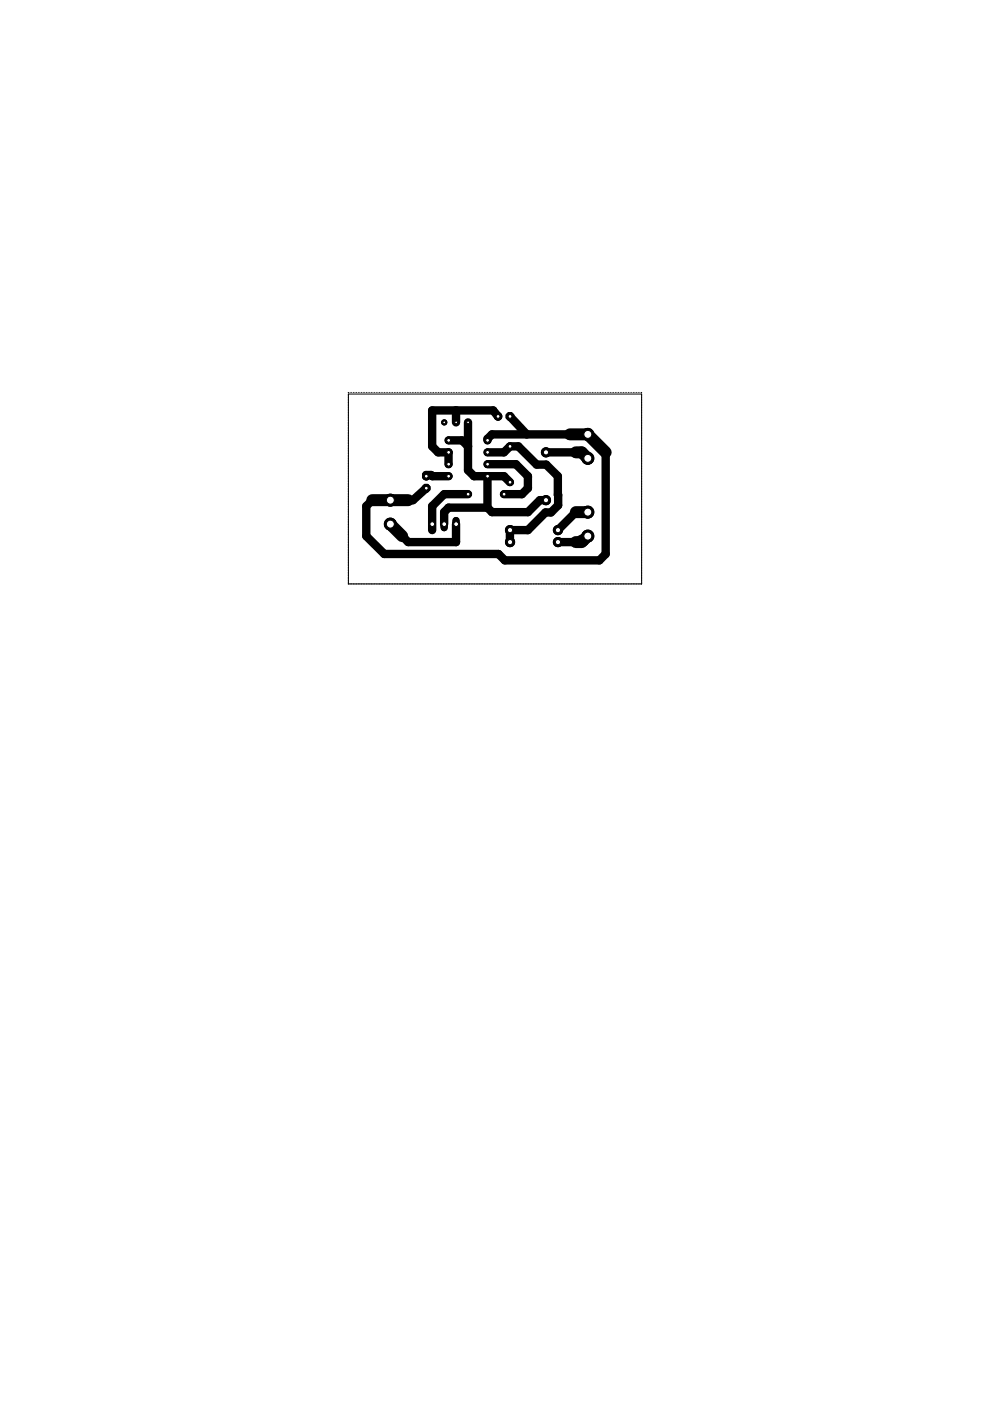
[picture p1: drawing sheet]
<svg xmlns="http://www.w3.org/2000/svg" width="210mm" height="297mm" viewBox="0 0 210 297" stroke-linecap="round" stroke-linejoin="round" font-family="sans-serif">
<circle cx="103.4" cy="93.4" r=".7" fill="#000" stroke="#000" stroke-width=".21"/>
<circle cx="103.4" cy="93.4" r=".4" fill="#fff" stroke="#000" stroke-width=".21"/>
<circle cx="103.4" cy="95.9" r=".7" fill="#000" stroke="#000" stroke-width=".21"/>
<circle cx="103.4" cy="95.9" r=".4" fill="#fff" stroke="#000" stroke-width=".21"/>
<circle cx="103.4" cy="98.4" r=".7" fill="#000" stroke="#000" stroke-width=".21"/>
<circle cx="103.4" cy="98.4" r=".4" fill="#fff" stroke="#000" stroke-width=".21"/>
<circle cx="103.4" cy="101" r=".7" fill="#000" stroke="#000" stroke-width=".21"/>
<circle cx="103.4" cy="101" r=".4" fill="#fff" stroke="#000" stroke-width=".21"/>
<circle cx="95.1" cy="101" r=".7" fill="#000" stroke="#000" stroke-width=".21"/>
<circle cx="95.1" cy="101" r=".4" fill="#fff" stroke="#000" stroke-width=".21"/>
<circle cx="95.1" cy="98.4" r=".7" fill="#000" stroke="#000" stroke-width=".21"/>
<circle cx="95.1" cy="98.4" r=".4" fill="#fff" stroke="#000" stroke-width=".21"/>
<circle cx="95.1" cy="95.9" r=".7" fill="#000" stroke="#000" stroke-width=".21"/>
<circle cx="95.1" cy="95.9" r=".4" fill="#fff" stroke="#000" stroke-width=".21"/>
<circle cx="95.1" cy="93.4" r=".7" fill="#000" stroke="#000" stroke-width=".21"/>
<circle cx="95.1" cy="93.4" r=".4" fill="#fff" stroke="#000" stroke-width=".21"/>
<circle cx="124.6" cy="92.1" r="1.27" fill="#000" stroke="#000" stroke-width=".21"/>
<circle cx="124.6" cy="92.1" r=".85" fill="#fff" stroke="#000" stroke-width=".21"/>
<circle cx="124.6" cy="97.2" r="1.27" fill="#000" stroke="#000" stroke-width=".21"/>
<circle cx="124.6" cy="97.2" r=".85" fill="#fff" stroke="#000" stroke-width=".21"/>
<circle cx="115.8" cy="95.9" r=".97" fill="#000" stroke="#000" stroke-width=".21"/>
<circle cx="115.8" cy="95.9" r=".55" fill="#fff" stroke="#000" stroke-width=".21"/>
<circle cx="115.8" cy="106" r=".97" fill="#000" stroke="#000" stroke-width=".21"/>
<circle cx="115.8" cy="106" r=".55" fill="#fff" stroke="#000" stroke-width=".21"/>
<circle cx="90.4" cy="101" r=".8" fill="#000" stroke="#000" stroke-width=".21"/>
<circle cx="90.4" cy="101" r=".4" fill="#fff" stroke="#000" stroke-width=".21"/>
<circle cx="90.4" cy="103.5" r=".87" fill="#000" stroke="#000" stroke-width=".21"/>
<circle cx="90.4" cy="103.5" r=".4" fill="#fff" stroke="#000" stroke-width=".21"/>
<circle cx="99.3" cy="89.6" r=".55" fill="#000" stroke="#000" stroke-width=".21"/>
<circle cx="99.3" cy="89.6" r=".3" fill="#fff" stroke="#000" stroke-width=".21"/>
<circle cx="96.7" cy="89.6" r=".55" fill="#000" stroke="#000" stroke-width=".21"/>
<circle cx="96.7" cy="89.6" r=".3" fill="#fff" stroke="#000" stroke-width=".21"/>
<circle cx="94.2" cy="89.6" r=".55" fill="#000" stroke="#000" stroke-width=".21"/>
<circle cx="94.2" cy="89.6" r=".3" fill="#fff" stroke="#000" stroke-width=".21"/>
<circle cx="105.6" cy="88.3" r=".8" fill="#000" stroke="#000" stroke-width=".21"/>
<circle cx="105.6" cy="88.3" r=".4" fill="#fff" stroke="#000" stroke-width=".21"/>
<circle cx="108.1" cy="88.3" r=".87" fill="#000" stroke="#000" stroke-width=".21"/>
<circle cx="108.1" cy="88.3" r=".4" fill="#fff" stroke="#000" stroke-width=".21"/>
<circle cx="108.1" cy="94.6" r=".71" fill="#000" stroke="#000" stroke-width=".21"/>
<circle cx="108.1" cy="94.6" r=".4" fill="#fff" stroke="#000" stroke-width=".21"/>
<circle cx="108.1" cy="102.2" r=".71" fill="#000" stroke="#000" stroke-width=".21"/>
<circle cx="108.1" cy="102.2" r=".4" fill="#fff" stroke="#000" stroke-width=".21"/>
<circle cx="124.6" cy="108.6" r="1.27" fill="#000" stroke="#000" stroke-width=".21"/>
<circle cx="124.6" cy="108.6" r=".85" fill="#fff" stroke="#000" stroke-width=".21"/>
<circle cx="124.6" cy="113.7" r="1.27" fill="#000" stroke="#000" stroke-width=".21"/>
<circle cx="124.6" cy="113.7" r=".85" fill="#fff" stroke="#000" stroke-width=".21"/>
<circle cx="108.1" cy="114.9" r=".97" fill="#000" stroke="#000" stroke-width=".21"/>
<circle cx="108.1" cy="114.9" r=".55" fill="#fff" stroke="#000" stroke-width=".21"/>
<circle cx="118.3" cy="114.9" r=".97" fill="#000" stroke="#000" stroke-width=".21"/>
<circle cx="118.3" cy="114.9" r=".55" fill="#fff" stroke="#000" stroke-width=".21"/>
<circle cx="108.1" cy="112.4" r=".97" fill="#000" stroke="#000" stroke-width=".21"/>
<circle cx="108.1" cy="112.4" r=".55" fill="#fff" stroke="#000" stroke-width=".21"/>
<circle cx="118.3" cy="112.4" r=".97" fill="#000" stroke="#000" stroke-width=".21"/>
<circle cx="118.3" cy="112.4" r=".55" fill="#fff" stroke="#000" stroke-width=".21"/>
<circle cx="99.2" cy="104.8" r=".71" fill="#000" stroke="#000" stroke-width=".21"/>
<circle cx="99.3" cy="104.8" r=".4" fill="#fff" stroke="#000" stroke-width=".21"/>
<circle cx="106.8" cy="104.8" r=".71" fill="#000" stroke="#000" stroke-width=".21"/>
<circle cx="106.9" cy="104.8" r=".4" fill="#fff" stroke="#000" stroke-width=".21"/>
<circle cx="82.8" cy="111.1" r="1.27" fill="#000" stroke="#000" stroke-width=".21"/>
<circle cx="82.8" cy="111.1" r=".85" fill="#fff" stroke="#000" stroke-width=".21"/>
<circle cx="82.8" cy="106" r="1.27" fill="#000" stroke="#000" stroke-width=".21"/>
<circle cx="82.8" cy="106" r=".85" fill="#fff" stroke="#000" stroke-width=".21"/>
<path d="M91.6 110.4v1.5" fill="none" stroke="#000" stroke-width="1.5"/>
<circle cx="91.7" cy="111.1" r=".51" fill="#fff" stroke="#000" stroke-width=".21"/>
<path d="M94.2 110.4v1.5" fill="none" stroke="#000" stroke-width="1.5"/>
<circle cx="94.2" cy="111.1" r=".51" fill="#fff" stroke="#000" stroke-width=".21"/>
<path d="M96.7 110.4v1.5" fill="none" stroke="#000" stroke-width="1.5"/>
<circle cx="96.7" cy="111.1" r=".51" fill="#fff" stroke="#000" stroke-width=".21"/>
<g fill="none" stroke="#000" stroke-width="1.8">
<path d="M95.1 93.4h2.9l1.2 1.2M96.7 87v2.6M99.2 89.6v10.1l1.3 1.3h6.3l1.3 1.2M103.4 95.9h3.4l1.3-1.3h1.8l3.9 3.9h2l2.5 2.5v6.1l-1.5 1.5h-1.1l-3.8 3.8h-3.8v2.5M103.4 98.4h6l2.5 2.6v2.5l-1.2 1.3h-3.9M105.6 88.3l-1-1.3h-13v7.6l1.3 1.3h2.2v2.5M108.1 88.3l3.6 3.8M115.7 95.9h6.4M120.8 92.1h-16.5l-.9 .9v.4M128.4 95.9v21.6l-1.3 1.3h-20.1l-1.3-1.3h-24.2l-3.8-3.8v-6.4l1.2-1.3h8.7l2.8-2.5M90.4 101v-.3h1l.3 .3h3.4M96.7 111.1v3.8h-10.1l-1.3-1.2"/>
<path d="M99.2 104.8h-5l-2.6 2.5v5.1M103.4 101v6.6M103.4 107.6h-8.3l-.9 1v2.5M115.7 106h-1.2l-2.6 2.6h-7.6l-.9-1M118.3 114.9h3.8M122.1 108.6l-3.8 3.8"/>
</g>
<path d="M120.8 92.1h3.8l3.8 3.8M122.1 95.9h1.2l1.3 1.3M78.9 106h7.7M82.7 111.1l2.6 2.6M122.1 114.9h1.2M122.1 108.6h2.5M124.6 113.7l-.9 .9h-.4" fill="none" stroke="#000" stroke-width="2.5"/>
<g fill="none" stroke="#000" stroke-width=".21">
<path d="M73.9 83.6h.1M73.9 83.9v.1M73.9 84.3h.1M73.9 84.6v.1M73.9 85h.1M73.9 85.3v.1M73.9 85.7h.1M73.9 86v.1M73.9 86.4h.1M73.9 86.7v.1M73.9 87.1h.1M73.9 87.4v.1"/>
<path d="M73.9 87.8h.1M73.9 88.1v.1M73.9 88.5h.1M73.9 88.8v.1M73.9 89.2h.1M73.9 89.5v.1M73.9 89.9h.1M73.9 90.2v.1M73.9 90.6h.1M73.9 90.9v.1M73.9 91.2v.1M73.9 91.6v.1"/>
<path d="M73.9 91.9v.1M73.9 92.3v.1M73.9 92.6v.1M73.9 93h.1M73.9 93.3v.1M73.9 93.7h.1M73.9 94v.1M73.9 94.4h.1M73.9 94.7v.1M73.9 95.1h.1M73.9 95.4v.1M73.9 95.8h.1"/>
<path d="M73.9 96.1v.1M73.9 96.5h.1M73.9 96.8v.1M73.9 97.2h.1M73.9 97.5v.1M73.9 97.9h.1M73.9 98.2v.1M73.9 98.6h.1M73.9 98.9v.1M73.9 99.3h.1M73.9 99.6v.1M73.9 100h.1"/>
<path d="M73.9 83.2h.1M74.2 83.2h.1M74.5 83.2h.1M74.9 83.2h.1M75.2 83.2h.1M75.6 83.2h.1M75.9 83.2h.1M76.3 83.2h.1M76.6 83.2h.1M77 83.2h.1M77.3 83.2h.1M77.7 83.2h.1"/>
<path d="M78 83.2h.1M78.4 83.2h.1M78.7 83.2h.1M79.1 83.2h.1M79.4 83.2h.1M79.8 83.2h.1M80.1 83.2h.1M80.5 83.2h.1M80.8 83.2h.1M81.2 83.2h.1M81.5 83.2h.1M81.9 83.2h.1"/>
<path d="M82.2 83.2h.1M82.5 83.2h.1M82.9 83.2h.1M83.2 83.2h.1M83.6 83.2h.1M83.9 83.2h.1M84.3 83.2h.1M84.6 83.2h.1M85 83.2h.1M85.3 83.2h.1M85.7 83.2h.1M86 83.2h.1"/>
<path d="M86.4 83.2h.1M86.7 83.2h.1M87.1 83.2h.1M87.4 83.2h.1M87.7 83.2h.1M88.1 83.2h.1M88.4 83.2h.1M88.8 83.2h.1M89.1 83.2h.1M89.5 83.2h.1M89.8 83.2h.1M90.2 83.2h.1"/>
<path d="M90.5 83.2h.1M90.9 83.2h.1M91.2 83.2h.1M91.6 83.2h.1M91.9 83.2h.1M92.3 83.2h.1M92.6 83.2h.1M92.9 83.2h.1M93.3 83.2h.1M93.6 83.2h.1M94 83.2h.1M94.3 83.2h.1"/>
<path d="M94.7 83.2h.1M95 83.2h.1M95.4 83.2h.1M95.7 83.2h.1M96.1 83.2h.1M96.4 83.2h.1M96.8 83.2h.1M97.1 83.2h.1M97.5 83.2h.1M97.8 83.2h.1M98.1 83.2h.1M98.5 83.2h.1"/>
<path d="M98.8 83.2h.1M99.2 83.2h.1M99.5 83.2h.1M99.9 83.2h.1M100.2 83.2h.1M100.6 83.2h.1M100.9 83.2h.1M101.3 83.2h.1M101.6 83.2h.1M102 83.2h.1M102.3 83.2h.1M102.7 83.2h.1"/>
<path d="M103 83.2h.1M103.4 83.2h.1M103.7 83.2h.1M104.1 83.2h.1M104.4 83.2h.1M104.8 83.2h.1M105.1 83.2h.1M105.5 83.2h.1M105.8 83.2h.1M106.2 83.2h.1M106.5 83.2h.1M106.8 83.2h.1"/>
<path d="M107.2 83.2h.1M107.5 83.2h.1M107.9 83.2h.1M108.2 83.2h.1M108.6 83.2h.1M108.9 83.2h.1M109.3 83.2h.1M109.6 83.2h.1M110 83.2h.1M110.3 83.2h.1M110.7 83.2h.1M111 83.2h.1"/>
<path d="M111.4 83.2h.1M111.7 83.2h.1M112 83.2h.1M112.4 83.2h.1M112.7 83.2h.1M113.1 83.2h.1M113.4 83.2h.1M113.8 83.2h.1M114.1 83.2h.1M114.5 83.2h.1M114.8 83.2h.1M115.2 83.2h.1"/>
<path d="M115.5 83.2h.1M115.9 83.2h.1M116.2 83.2h.1M116.6 83.2h.1M116.9 83.2h.1M117.2 83.2h.1M117.6 83.2h.1M117.9 83.2h.1M118.3 83.2h.1M118.6 83.2h.1M119 83.2h.1M119.3 83.2h.1"/>
<path d="M119.7 83.2h.1M120 83.2h.1M120.4 83.2h.1M120.7 83.2h.1M121.1 83.2h.1M121.4 83.2h.1M121.8 83.2h.1M122.1 83.2h.1M122.4 83.2h.1M122.8 83.2h.1M123.1 83.2h.1M123.5 83.2h.1"/>
<path d="M123.8 83.2h.1M124.2 83.2h.1M124.5 83.2h.1M124.9 83.2h.1M125.2 83.2h.1M125.6 83.2h.1M125.9 83.2h.1M126.3 83.2h.1M126.6 83.2h.1M127 83.2h.1M127.3 83.2h.1M127.7 83.2h.1"/>
<path d="M128 83.2h.1M128.4 83.2h.1M128.7 83.2h.1M129.1 83.2h.1M129.4 83.2h.1M129.8 83.2h.1M130.1 83.2h.1M130.5 83.2h.1M130.8 83.2h.1M131.1 83.2h.1M131.5 83.2h.1M131.8 83.2h.1"/>
<path d="M132.2 83.2h.1M132.5 83.2h.1M132.9 83.2h.1M133.2 83.2h.1M133.6 83.2h.1M133.9 83.2h.1M134.3 83.2h.1M134.6 83.2h.1M135 83.2h.1M135.3 83.2h.1M135.7 83.2h.1M136 83.2h.1"/>
<path d="M136 83.6h.1M136 83.9v.1M136 84.3h.1M136 84.6v.1M136 85h.1M136 85.3v.1M136 85.7h.1M136 86v.1M136 86.4h.1M136 86.7v.1M136 87.1h.1M136 87.4v.1"/>
<path d="M136 87.8h.1M136 88.1v.1M136 88.5h.1M136 88.8v.1M136 89.2h.1M136 89.5v.1M136 89.9h.1M136 90.2v.1M136 90.6h.1M136 90.9v.1M136 91.2v.1M136 91.6v.1"/>
<path d="M136 91.9v.1M136 92.3v.1M136 92.6v.1M136 93h.1M136 93.3v.1M136 93.7h.1M136 94v.1M136 94.4h.1M136 94.7v.1M136 95.1h.1M136 95.4v.1M136 95.8h.1"/>
<path d="M136 96.1v.1M136 96.5h.1M136 96.8v.1M136 97.2h.1M136 97.5v.1M136 97.9h.1M136 98.2v.1M136 98.6h.1M136 98.9v.1M136 99.3h.1M136 99.6v.1M136 100h.1"/>
<path d="M73.9 100.3v.1M73.9 100.7h.1M73.9 101v.1M73.9 101.4h.1M73.9 101.7v.1M73.9 102.1h.1M73.9 102.4v.1M73.9 102.8h.1M73.9 103.1v.1M73.9 103.5h.1M73.9 103.8v.1M73.9 104.2h.1"/>
<path d="M73.9 104.5v.1M73.9 104.9h.1M73.9 105.2v.1M73.9 105.6h.1M73.9 105.9v.1M73.9 106.3h.1M73.9 106.6v.1M73.9 107h.1M73.9 107.3v.1M73.9 107.7h.1M73.9 108v.1M73.9 108.4h.1"/>
<path d="M73.9 108.7v.1M73.9 109.1h.1M73.9 109.4v.1M73.9 109.8h.1M73.9 110.1v.1M73.9 110.5h.1M73.9 110.8v.1M73.9 111.2h.1M73.9 111.5v.1M73.9 111.9h.1M73.9 112.2v.1M73.9 112.6h.1"/>
<path d="M73.9 112.9v.1M73.9 113.3h.1M73.9 113.6v.1M73.9 114h.1M73.9 114.3v.1M73.9 114.7h.1M73.9 115v.1M73.9 115.4h.1M73.9 115.7v.1M73.9 116.1h.1M73.9 116.4v.1M73.9 116.8h.1"/>
<path d="M73.9 117.1v.1M73.9 117.5h.1M73.9 117.8v.1M73.9 118.2h.1M73.9 118.5v.1M73.9 118.9h.1M73.9 119.2v.1M73.9 119.6h.1M73.9 119.9v.1M136 100.3v.1M136 100.7h.1M136 101v.1"/>
<path d="M136 101.4h.1M136 101.7v.1M136 102.1h.1M136 102.4v.1M136 102.8h.1M136 103.1v.1M136 103.5h.1M136 103.8v.1M136 104.2h.1M136 104.5v.1M136 104.9h.1M136 105.2v.1"/>
<path d="M136 105.6h.1M136 105.9v.1M136 106.3h.1M136 106.6v.1M136 107h.1M136 107.3v.1M136 107.7h.1M136 108v.1M136 108.4h.1M136 108.7v.1M136 109.1h.1M136 109.4v.1"/>
<path d="M136 109.8h.1M136 110.1v.1M136 110.5h.1M136 110.8v.1M136 111.2h.1M136 111.5v.1M136 111.9h.1M136 112.2v.1M136 112.6h.1M136 112.9v.1M136 113.3h.1M136 113.6v.1"/>
<path d="M136 114h.1M136 114.3v.1M136 114.7h.1M136 115v.1M136 115.4h.1M136 115.7v.1M136 116.1h.1M136 116.4v.1M136 116.8h.1M136 117.1v.1M136 117.5h.1M136 117.8v.1"/>
<path d="M136 118.2h.1M136 118.5v.1M136 118.9h.1M136 119.2v.1M136 119.6h.1M136 119.9v.1M73.9 120.3h.1M73.9 120.6h.1M73.9 121h.1M73.9 121.3h.1M73.9 121.7h.1M73.9 122h.1"/>
<path d="M73.9 122.4h.1M73.9 122.7h.1M73.9 123.1h.1M73.9 123.4h.1M73.9 123.8h.1M74.2 123.8h.1M74.5 123.8h.1M74.9 123.8h.1M75.2 123.8h.1M75.6 123.8h.1M75.9 123.8h.1M76.3 123.8h.1"/>
<path d="M76.6 123.8h.1M77 123.8h.1M77.3 123.8h.1M77.7 123.8h.1M78 123.8h.1M78.4 123.8h.1M78.7 123.8h.1M79.1 123.8h.1M79.4 123.8h.1M79.8 123.8h.1M80.1 123.8h.1M80.5 123.8h.1"/>
<path d="M80.8 123.8h.1M81.2 123.8h.1M81.5 123.8h.1M81.9 123.8h.1M82.2 123.8h.1M82.5 123.8h.1M82.9 123.8h.1M83.2 123.8h.1M83.6 123.8h.1M83.9 123.8h.1M84.3 123.8h.1M84.6 123.8h.1"/>
<path d="M85 123.8h.1M85.3 123.8h.1M85.7 123.8h.1M86 123.8h.1M86.4 123.8h.1M86.7 123.8h.1M87.1 123.8h.1M87.4 123.8h.1M87.7 123.8h.1M88.1 123.8h.1M88.4 123.8h.1M88.8 123.8h.1"/>
<path d="M89.1 123.8h.1M89.5 123.8h.1M89.8 123.8h.1M90.2 123.8h.1M90.5 123.8h.1M90.9 123.8h.1M91.2 123.8h.1M91.6 123.8h.1M91.9 123.8h.1M92.3 123.8h.1M92.6 123.8h.1M92.9 123.8h.1"/>
<path d="M93.3 123.8h.1M93.6 123.8h.1M94 123.8h.1M94.3 123.8h.1M94.7 123.8h.1M95 123.8h.1M95.4 123.8h.1M95.7 123.8h.1M96.1 123.8h.1M96.4 123.8h.1M96.8 123.8h.1M97.1 123.8h.1"/>
<path d="M97.5 123.8h.1M97.8 123.8h.1M98.1 123.8h.1M98.5 123.8h.1M98.8 123.8h.1M99.2 123.8h.1M99.5 123.8h.1M99.9 123.8h.1M100.2 123.8h.1M100.6 123.8h.1M100.9 123.8h.1M101.3 123.8h.1"/>
<path d="M101.6 123.8h.1M102 123.8h.1M102.3 123.8h.1M102.7 123.8h.1M103 123.8h.1M103.4 123.8h.1M103.7 123.8h.1M104.1 123.8h.1M104.4 123.8h.1M104.8 123.8h.1M105.1 123.8h.1M105.5 123.8h.1"/>
<path d="M105.8 123.8h.1M106.2 123.8h.1M106.5 123.8h.1M106.8 123.8h.1M107.2 123.8h.1M107.5 123.8h.1M107.9 123.8h.1M108.2 123.8h.1M108.6 123.8h.1M108.9 123.8h.1M109.3 123.8h.1M109.6 123.8h.1"/>
<path d="M110 123.8h.1M110.3 123.8h.1M110.7 123.8h.1M111 123.8h.1M111.4 123.8h.1M111.7 123.8h.1M112 123.8h.1M112.4 123.8h.1M112.7 123.8h.1M113.1 123.8h.1M113.4 123.8h.1M113.8 123.8h.1"/>
<path d="M114.1 123.8h.1M114.5 123.8h.1M114.8 123.8h.1M115.2 123.8h.1M115.5 123.8h.1M115.9 123.8h.1M116.2 123.8h.1M116.6 123.8h.1M116.9 123.8h.1M117.2 123.8h.1M117.6 123.8h.1M117.9 123.8h.1"/>
<path d="M118.3 123.8h.1M118.6 123.8h.1M119 123.8h.1M119.3 123.8h.1M119.7 123.8h.1M120 123.8h.1M120.4 123.8h.1M120.7 123.8h.1M121.1 123.8h.1M121.4 123.8h.1M121.8 123.8h.1M122.1 123.8h.1"/>
<path d="M122.4 123.8h.1M122.8 123.8h.1M123.1 123.8h.1M123.5 123.8h.1M123.8 123.8h.1M124.2 123.8h.1M124.5 123.8h.1M124.9 123.8h.1M125.2 123.8h.1M125.6 123.8h.1M125.9 123.8h.1M126.3 123.8h.1"/>
<path d="M126.6 123.8h.1M127 123.8h.1M127.3 123.8h.1M127.7 123.8h.1M128 123.8h.1M128.4 123.8h.1M128.7 123.8h.1M129.1 123.8h.1M129.4 123.8h.1M129.8 123.8h.1M130.1 123.8h.1M130.5 123.8h.1"/>
<path d="M130.8 123.8h.1M131.1 123.8h.1M131.5 123.8h.1M131.8 123.8h.1M132.2 123.8h.1M132.5 123.8h.1M132.9 123.8h.1M133.2 123.8h.1M133.6 123.8h.1M133.9 123.8h.1M134.3 123.8h.1M134.6 123.8h.1"/>
<path d="M135 123.8h.1M135.3 123.8h.1M135.7 123.8h.1M136 123.8h.1M136 120.3h.1M136 120.6h.1M136 121h.1M136 121.3h.1M136 121.7h.1M136 122h.1M136 122.4h.1M136 122.7h.1"/>
<path d="M136 123.1h.1M136 123.4h.1"/>
</g>
<path d="M90.4 101h.2M91.6 107.3v3.8" fill="none" stroke="#000" stroke-width="1"/>
<circle cx="103.4" cy="93.4" r=".7" fill="#000" stroke="#000" stroke-width=".21"/>
<circle cx="103.4" cy="93.4" r=".4" fill="#fff" stroke="#000" stroke-width=".21"/>
<circle cx="103.4" cy="95.9" r=".7" fill="#000" stroke="#000" stroke-width=".21"/>
<circle cx="103.4" cy="95.9" r=".4" fill="#fff" stroke="#000" stroke-width=".21"/>
<circle cx="103.4" cy="98.4" r=".7" fill="#000" stroke="#000" stroke-width=".21"/>
<circle cx="103.4" cy="98.4" r=".4" fill="#fff" stroke="#000" stroke-width=".21"/>
<circle cx="103.4" cy="101" r=".7" fill="#000" stroke="#000" stroke-width=".21"/>
<circle cx="103.4" cy="101" r=".4" fill="#fff" stroke="#000" stroke-width=".21"/>
<circle cx="95.1" cy="101" r=".7" fill="#000" stroke="#000" stroke-width=".21"/>
<circle cx="95.1" cy="101" r=".4" fill="#fff" stroke="#000" stroke-width=".21"/>
<circle cx="95.1" cy="98.4" r=".7" fill="#000" stroke="#000" stroke-width=".21"/>
<circle cx="95.1" cy="98.4" r=".4" fill="#fff" stroke="#000" stroke-width=".21"/>
<circle cx="95.1" cy="95.9" r=".7" fill="#000" stroke="#000" stroke-width=".21"/>
<circle cx="95.1" cy="95.9" r=".4" fill="#fff" stroke="#000" stroke-width=".21"/>
<circle cx="95.1" cy="93.4" r=".7" fill="#000" stroke="#000" stroke-width=".21"/>
<circle cx="95.1" cy="93.4" r=".4" fill="#fff" stroke="#000" stroke-width=".21"/>
<circle cx="124.6" cy="92.1" r="1.27" fill="#000" stroke="#000" stroke-width=".21"/>
<circle cx="124.6" cy="92.1" r=".85" fill="#fff" stroke="#000" stroke-width=".21"/>
<circle cx="124.6" cy="97.2" r="1.27" fill="#000" stroke="#000" stroke-width=".21"/>
<circle cx="124.6" cy="97.2" r=".85" fill="#fff" stroke="#000" stroke-width=".21"/>
<circle cx="115.8" cy="95.9" r=".97" fill="#000" stroke="#000" stroke-width=".21"/>
<circle cx="115.8" cy="95.9" r=".55" fill="#fff" stroke="#000" stroke-width=".21"/>
<circle cx="115.8" cy="106" r=".97" fill="#000" stroke="#000" stroke-width=".21"/>
<circle cx="115.8" cy="106" r=".55" fill="#fff" stroke="#000" stroke-width=".21"/>
<circle cx="90.4" cy="101" r=".8" fill="#000" stroke="#000" stroke-width=".21"/>
<circle cx="90.4" cy="101" r=".4" fill="#fff" stroke="#000" stroke-width=".21"/>
<circle cx="90.4" cy="103.5" r=".87" fill="#000" stroke="#000" stroke-width=".21"/>
<circle cx="90.4" cy="103.5" r=".4" fill="#fff" stroke="#000" stroke-width=".21"/>
<circle cx="99.3" cy="89.6" r=".55" fill="#000" stroke="#000" stroke-width=".21"/>
<circle cx="99.3" cy="89.6" r=".3" fill="#fff" stroke="#000" stroke-width=".21"/>
<circle cx="96.7" cy="89.6" r=".55" fill="#000" stroke="#000" stroke-width=".21"/>
<circle cx="96.7" cy="89.6" r=".3" fill="#fff" stroke="#000" stroke-width=".21"/>
<circle cx="94.2" cy="89.6" r=".55" fill="#000" stroke="#000" stroke-width=".21"/>
<circle cx="94.2" cy="89.6" r=".3" fill="#fff" stroke="#000" stroke-width=".21"/>
<circle cx="105.6" cy="88.3" r=".8" fill="#000" stroke="#000" stroke-width=".21"/>
<circle cx="105.6" cy="88.3" r=".4" fill="#fff" stroke="#000" stroke-width=".21"/>
<circle cx="108.1" cy="88.3" r=".87" fill="#000" stroke="#000" stroke-width=".21"/>
<circle cx="108.1" cy="88.3" r=".4" fill="#fff" stroke="#000" stroke-width=".21"/>
<circle cx="108.1" cy="94.6" r=".71" fill="#000" stroke="#000" stroke-width=".21"/>
<circle cx="108.1" cy="94.6" r=".4" fill="#fff" stroke="#000" stroke-width=".21"/>
<circle cx="108.1" cy="102.2" r=".71" fill="#000" stroke="#000" stroke-width=".21"/>
<circle cx="108.1" cy="102.2" r=".4" fill="#fff" stroke="#000" stroke-width=".21"/>
<circle cx="124.6" cy="108.6" r="1.27" fill="#000" stroke="#000" stroke-width=".21"/>
<circle cx="124.6" cy="108.6" r=".85" fill="#fff" stroke="#000" stroke-width=".21"/>
<circle cx="124.6" cy="113.7" r="1.27" fill="#000" stroke="#000" stroke-width=".21"/>
<circle cx="124.6" cy="113.7" r=".85" fill="#fff" stroke="#000" stroke-width=".21"/>
<circle cx="108.1" cy="114.9" r=".97" fill="#000" stroke="#000" stroke-width=".21"/>
<circle cx="108.1" cy="114.9" r=".55" fill="#fff" stroke="#000" stroke-width=".21"/>
<circle cx="118.3" cy="114.9" r=".97" fill="#000" stroke="#000" stroke-width=".21"/>
<circle cx="118.3" cy="114.9" r=".55" fill="#fff" stroke="#000" stroke-width=".21"/>
<circle cx="108.1" cy="112.4" r=".97" fill="#000" stroke="#000" stroke-width=".21"/>
<circle cx="108.1" cy="112.4" r=".55" fill="#fff" stroke="#000" stroke-width=".21"/>
<circle cx="118.3" cy="112.4" r=".97" fill="#000" stroke="#000" stroke-width=".21"/>
<circle cx="118.3" cy="112.4" r=".55" fill="#fff" stroke="#000" stroke-width=".21"/>
<circle cx="99.2" cy="104.8" r=".71" fill="#000" stroke="#000" stroke-width=".21"/>
<circle cx="99.3" cy="104.8" r=".4" fill="#fff" stroke="#000" stroke-width=".21"/>
<circle cx="106.8" cy="104.8" r=".71" fill="#000" stroke="#000" stroke-width=".21"/>
<circle cx="106.9" cy="104.8" r=".4" fill="#fff" stroke="#000" stroke-width=".21"/>
<circle cx="82.8" cy="111.1" r="1.27" fill="#000" stroke="#000" stroke-width=".21"/>
<circle cx="82.8" cy="111.1" r=".85" fill="#fff" stroke="#000" stroke-width=".21"/>
<circle cx="82.8" cy="106" r="1.27" fill="#000" stroke="#000" stroke-width=".21"/>
<circle cx="82.8" cy="106" r=".85" fill="#fff" stroke="#000" stroke-width=".21"/>
<path d="M91.6 110.4v1.5" fill="none" stroke="#000" stroke-width="1.5"/>
<circle cx="91.7" cy="111.1" r=".51" fill="#fff" stroke="#000" stroke-width=".21"/>
<path d="M94.2 110.4v1.5" fill="none" stroke="#000" stroke-width="1.5"/>
<circle cx="94.2" cy="111.1" r=".51" fill="#fff" stroke="#000" stroke-width=".21"/>
<path d="M96.7 110.4v1.5" fill="none" stroke="#000" stroke-width="1.5"/>
<circle cx="96.7" cy="111.1" r=".51" fill="#fff" stroke="#000" stroke-width=".21"/>
<path d="M73.9 83.5h62.1v40.3h-62.1zM123.3 114.6v.3" fill="none" stroke="#000" stroke-width=".21"/>
</svg>
